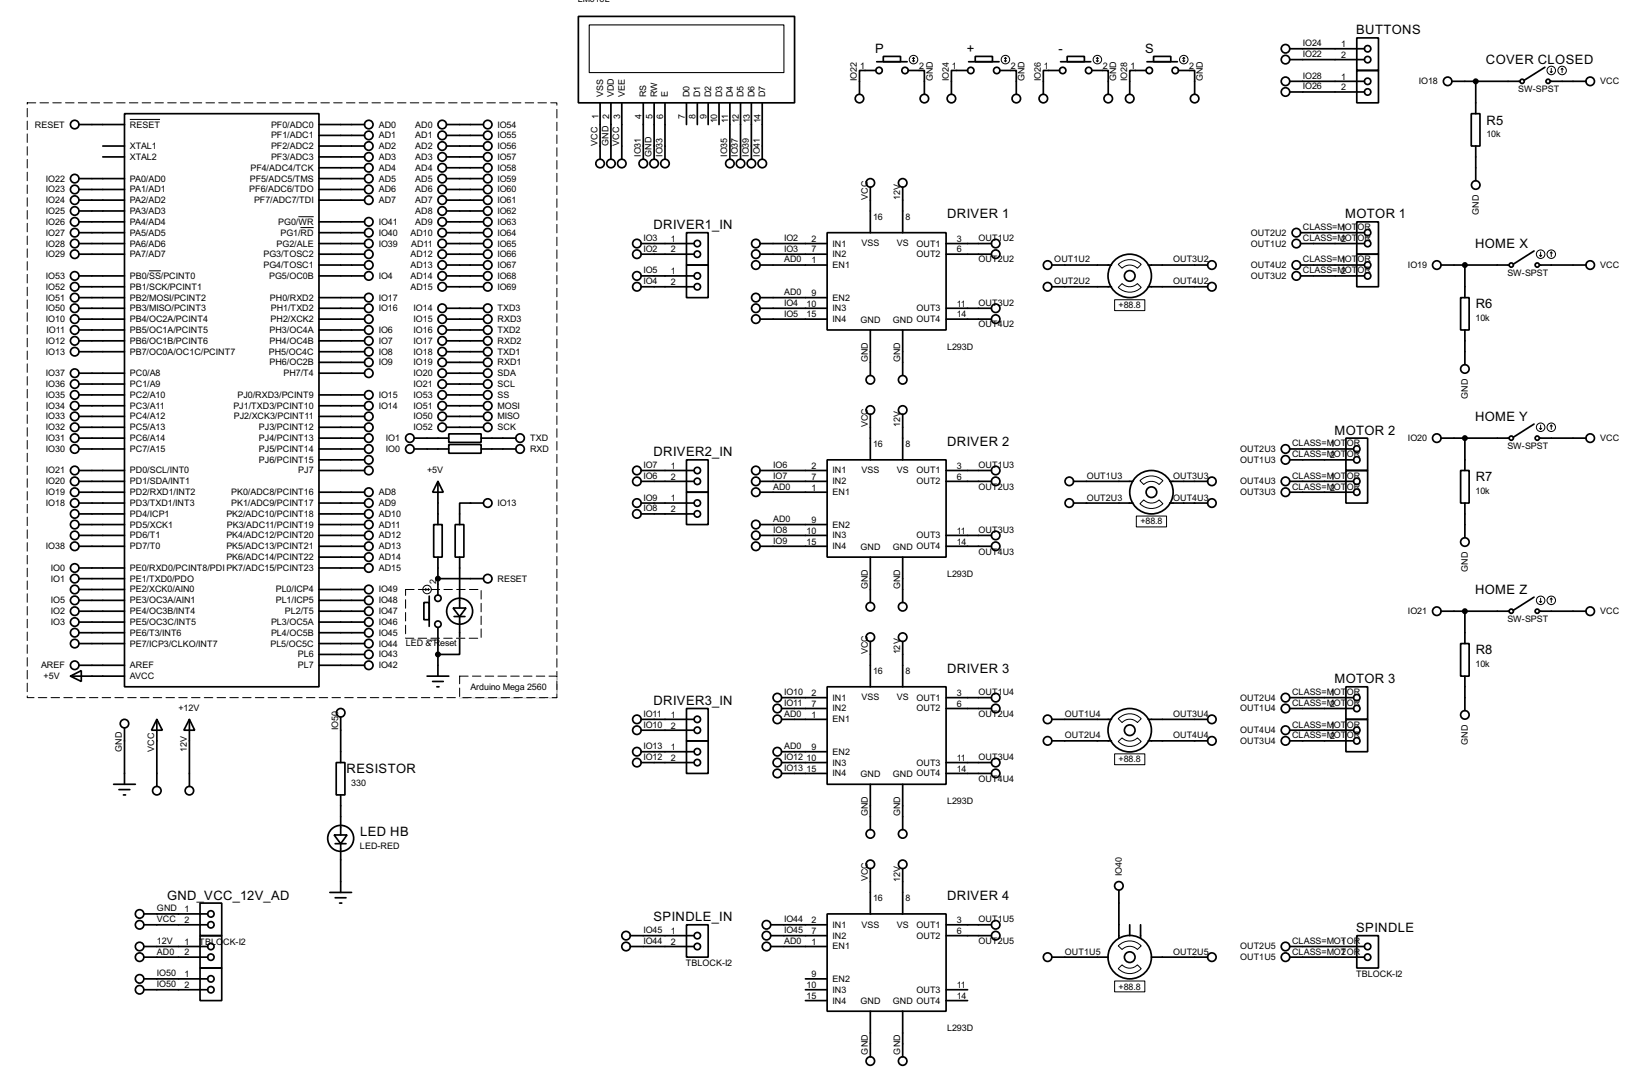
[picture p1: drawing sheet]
<svg xmlns="http://www.w3.org/2000/svg" width="383mm" height="256mm" viewBox="0 0 383 256" stroke-linecap="round" stroke-linejoin="round" font-family="sans-serif">
<defs><g id="words">
<g font-size="3.4">
<text x="318.7" y="8.1">BUTTONS</text>
<text x="205.6" y="12.4">P</text>
<text x="227.2" y="12.4">+</text>
<text x="248.8" y="12.4">-</text>
<text x="269.1" y="12.4">S</text>
<text x="349.2" y="14.9">COVER CLOSED</text>
<text x="349.3" y="29.3">R5</text>
<text x="153.6" y="53.9">DRIVER1_IN</text>
<text x="222.6" y="51.3">DRIVER 1</text>
<text x="316.1" y="51.3">MOTOR 1</text>
<text x="346.6" y="58.2">HOME X</text>
<text x="346.8" y="72.5">R6</text>
<text x="346.6" y="98.8">HOME Y</text>
<text x="153.6" y="107.2">DRIVER2_IN</text>
<text x="222.6" y="104.7">DRIVER 2</text>
<text x="313.6" y="102.1">MOTOR 2</text>
<text x="346.8" y="113.1">R7</text>
<text x="346.6" y="139.5">HOME Z</text>
<text x="346.8" y="153.7">R8</text>
<text x="222.6" y="158">DRIVER 3</text>
<text x="313.6" y="160.5">MOTOR 3</text>
<text x="153.6" y="165.6">DRIVER3_IN</text>
<text x="81.5" y="181.7">RESISTOR</text>
<text x="84.6" y="196.4">LED HB</text>
<text x="39.3" y="211.3">GND_VCC_12V_AD</text>
<text x="222.6" y="211.3">DRIVER 4</text>
<text x="153.6" y="216.4">SPINDLE_IN</text>
<text x="318.7" y="219">SPINDLE</text>
</g>
<g font-size="2.4">
<text x="135.7" y=".4">LM016L</text>
<text x="306.1" y="10.9">IO24</text>
<text x="315.1" y="11">1</text>
<text x="202.1" y="16.2">1</text>
<text x="216" y="16.2">2</text>
<text x="223.7" y="16.2">1</text>
<text x="237.5" y="16.2">2</text>
<text x="245.3" y="16.2">1</text>
<text x="259.1" y="16.2">2</text>
<text x="265.6" y="16.2">1</text>
<text x="279.5" y="16.2">2</text>
<text x="306.1" y="13.4">IO22</text>
<text x="315.1" y="13.6">2</text>
<text x="141.7" y="22.9" transform="rotate(-90 141.7 22.9)">VSS</text>
<text x="144.3" y="22.9" transform="rotate(-90 144.3 22.9)">VDD</text>
<text x="146.8" y="22.9" transform="rotate(-90 146.8 22.9)">VEE</text>
<text x="151.9" y="22.9" transform="rotate(-90 151.9 22.9)">RS</text>
<text x="154.4" y="22.9" transform="rotate(-90 154.4 22.9)">RW</text>
<text x="157" y="22.9" transform="rotate(-90 157 22.9)">E</text>
<text x="162" y="22.9" transform="rotate(-90 162 22.9)">D0</text>
<text x="164.6" y="22.9" transform="rotate(-90 164.6 22.9)">D1</text>
<text x="167.1" y="22.9" transform="rotate(-90 167.1 22.9)">D2</text>
<text x="169.7" y="22.9" transform="rotate(-90 169.7 22.9)">D3</text>
<text x="172.2" y="22.9" transform="rotate(-90 172.2 22.9)">D4</text>
<text x="174.7" y="22.9" transform="rotate(-90 174.7 22.9)">D5</text>
<text x="177.3" y="22.9" transform="rotate(-90 177.3 22.9)">D6</text>
<text x="179.8" y="22.9" transform="rotate(-90 179.8 22.9)">D7</text>
<text x="201.4" y="19.1" transform="rotate(-90 201.4 19.1)">IO22</text>
<text x="219.2" y="19.1" transform="rotate(-90 219.2 19.1)">GND</text>
<text x="223" y="19.1" transform="rotate(-90 223 19.1)">IO24</text>
<text x="240.8" y="19.1" transform="rotate(-90 240.8 19.1)">GND</text>
<text x="244.6" y="19.1" transform="rotate(-90 244.6 19.1)">IO26</text>
<text x="262.3" y="19.1" transform="rotate(-90 262.3 19.1)">GND</text>
<text x="264.9" y="19.1" transform="rotate(-90 264.9 19.1)">IO28</text>
<text x="282.7" y="19.1" transform="rotate(-90 282.7 19.1)">GND</text>
<text x="306.1" y="21">IO26</text>
<text x="306.1" y="18.5">IO28</text>
<text x="315.1" y="18.7">1</text>
<text x="315.1" y="21.2">2</text>
<text x="333.4" y="19.8">IO18</text>
<text x="356.7" y="21.7">SW-SPST</text>
<text x="376" y="19.8">VCC</text>
<text x="8.2" y="30">RESET</text>
<text x="30.5" y="30">RESET</text>
<text x="63.7" y="30">PF0/ADC0</text>
<text x="89" y="30">AD0</text>
<text x="97.6" y="30">AD0</text>
<text x="116.9" y="30">IO54</text>
<text x="140.6" y="27.9" transform="rotate(-90 140.6 27.9)">1</text>
<text x="143.2" y="27.9" transform="rotate(-90 143.2 27.9)">2</text>
<text x="145.7" y="27.9" transform="rotate(-90 145.7 27.9)">3</text>
<text x="150.8" y="27.9" transform="rotate(-90 150.8 27.9)">4</text>
<text x="153.3" y="27.9" transform="rotate(-90 153.3 27.9)">5</text>
<text x="155.9" y="27.9" transform="rotate(-90 155.9 27.9)">6</text>
<text x="160.9" y="27.8" transform="rotate(-90 160.9 27.8)">7</text>
<text x="163.5" y="27.9" transform="rotate(-90 163.5 27.9)">8</text>
<text x="166" y="27.9" transform="rotate(-90 166 27.9)">9</text>
<text x="168.6" y="29" transform="rotate(-90 168.6 29)">10</text>
<text x="171.1" y="28.9" transform="rotate(-90 171.1 28.9)">11</text>
<text x="173.6" y="29" transform="rotate(-90 173.6 29)">12</text>
<text x="176.2" y="29" transform="rotate(-90 176.2 29)">13</text>
<text x="178.7" y="29" transform="rotate(-90 178.7 29)">14</text>
<text x="30.5" y="35">XTAL1</text>
<text x="63.7" y="35">PF2/ADC2</text>
<text x="63.7" y="32.5">PF1/ADC1</text>
<text x="89" y="32.5">AD1</text>
<text x="89" y="35">AD2</text>
<text x="97.6" y="32.5">AD1</text>
<text x="97.6" y="35">AD2</text>
<text x="116.9" y="32.5">IO55</text>
<text x="116.9" y="35">IO56</text>
<text x="140.4" y="34.3" transform="rotate(-90 140.4 34.3)">VCC</text>
<text x="142.9" y="34.3" transform="rotate(-90 142.9 34.3)">GND</text>
<text x="145.5" y="34.3" transform="rotate(-90 145.5 34.3)">VCC</text>
<text x="349.3" y="32.2">10k</text>
<text x="30.5" y="37.5">XTAL2</text>
<text x="58.8" y="40.1">PF4/ADC4/TCK</text>
<text x="63.7" y="37.5">PF3/ADC3</text>
<text x="89" y="37.5">AD3</text>
<text x="89" y="40.1">AD4</text>
<text x="97.6" y="37.5">AD3</text>
<text x="97.6" y="40.1">AD4</text>
<text x="116.9" y="37.5">IO57</text>
<text x="116.9" y="40.1">IO58</text>
<text x="150.6" y="36.8" transform="rotate(-90 150.6 36.8)">IO31</text>
<text x="153.1" y="36.8" transform="rotate(-90 153.1 36.8)">GND</text>
<text x="155.7" y="36.8" transform="rotate(-90 155.7 36.8)">IO33</text>
<text x="170.9" y="36.8" transform="rotate(-90 170.9 36.8)">IO35</text>
<text x="173.4" y="36.8" transform="rotate(-90 173.4 36.8)">IO37</text>
<text x="176" y="36.8" transform="rotate(-90 176 36.8)">IO39</text>
<text x="178.5" y="36.8" transform="rotate(-90 178.5 36.8)">IO41</text>
<text x="10.8" y="42.7">IO22</text>
<text x="10.8" y="45.2">IO23</text>
<text x="10.8" y="47.7">IO24</text>
<text x="30.5" y="47.7">PA2/AD2</text>
<text x="30.5" y="45.2">PA1/AD1</text>
<text x="30.5" y="42.7">PA0/AD0</text>
<text x="58.6" y="45.2">PF6/ADC6/TDO</text>
<text x="58.7" y="42.7">PF5/ADC5/TMS</text>
<text x="59.7" y="47.7">PF7/ADC7/TDI</text>
<text x="89" y="45.2">AD6</text>
<text x="89" y="42.7">AD5</text>
<text x="89" y="47.7">AD7</text>
<text x="97.6" y="42.7">AD5</text>
<text x="97.6" y="45.2">AD6</text>
<text x="97.6" y="47.7">AD7</text>
<text x="116.9" y="42.7">IO59</text>
<text x="116.9" y="45.2">IO60</text>
<text x="116.9" y="47.7">IO61</text>
<text x="203.9" y="47" transform="rotate(-90 203.9 47)">VCC</text>
<text x="211.5" y="47" transform="rotate(-90 211.5 47)">12V</text>
<text x="10.8" y="50.2">IO25</text>
<text x="10.8" y="52.8">IO26</text>
<text x="30.5" y="52.8">PA4/AD4</text>
<text x="30.5" y="50.2">PA3/AD3</text>
<text x="65.4" y="52.8">PG0/WR</text>
<text x="89" y="52.8">IO41</text>
<text x="97.6" y="50.2">AD8</text>
<text x="97.6" y="52.8">AD9</text>
<text x="116.9" y="50.2">IO62</text>
<text x="116.9" y="52.8">IO63</text>
<text x="205.2" y="51.7">16</text>
<text x="212.8" y="51.7">8</text>
<text x="347.5" y="50.5" transform="rotate(-90 347.5 50.5)">GND</text>
<text x="10.8" y="55.4">IO27</text>
<text x="10.8" y="57.9">IO28</text>
<text x="30.5" y="57.9">PA6/AD6</text>
<text x="30.5" y="55.4">PA5/AD5</text>
<text x="65" y="57.9">PG2/ALE</text>
<text x="65.9" y="55.4">PG1/RD</text>
<text x="89" y="55.4">IO40</text>
<text x="89" y="57.9">IO39</text>
<text x="96.4" y="55.4">AD10</text>
<text x="96.6" y="57.9">AD11</text>
<text x="116.9" y="55.4">IO64</text>
<text x="116.9" y="57.9">IO65</text>
<text x="151.2" y="56.6">IO3</text>
<text x="151.2" y="59.1">IO2</text>
<text x="157.7" y="56.8">1</text>
<text x="157.7" y="59.3">2</text>
<text x="184.2" y="56.6">IO2</text>
<text x="184.2" y="59.1">IO3</text>
<text x="190.7" y="56.8">2</text>
<text x="190.7" y="59.3">7</text>
<text x="195.6" y="57.9">IN1</text>
<text x="202.4" y="57.8">VSS</text>
<text x="210.7" y="57.8">VS</text>
<text x="215.3" y="57.9">OUT1</text>
<text x="224.8" y="56.8">3</text>
<text x="224.8" y="59.3">6</text>
<text x="229.9" y="56.6">OUT1U2</text>
<text x="293.9" y="55.4">OUT2U2</text>
<text x="293.9" y="57.9">OUT1U2</text>
<text x="306.1" y="54">CLASS=M1OT</text>
<text x="306.1" y="56.6">CLASS=M2OT</text>
<text x="319" y="54">OR</text>
<text x="319" y="56.6">OR</text>
<text x="10.8" y="60.4">IO29</text>
<text x="10.8" y="65.5">IO53</text>
<text x="30.5" y="65.5">PB0/SS/PCINT0</text>
<text x="30.5" y="60.4">PA7/AD7</text>
<text x="61.9" y="60.4">PG3/TOSC2</text>
<text x="61.9" y="62.9">PG4/TOSC1</text>
<text x="63.2" y="65.5">PG5/OC0B</text>
<text x="89" y="65.5">IO4</text>
<text x="96.4" y="60.4">AD12</text>
<text x="96.4" y="62.9">AD13</text>
<text x="96.4" y="65.5">AD14</text>
<text x="116.9" y="60.4">IO66</text>
<text x="116.9" y="62.9">IO67</text>
<text x="116.9" y="65.5">IO68</text>
<text x="151.2" y="64.2">IO5</text>
<text x="157.7" y="64.4">1</text>
<text x="184.2" y="61.7">AD0</text>
<text x="190.7" y="61.9">1</text>
<text x="195.6" y="60.4">IN2</text>
<text x="195.6" y="62.9">EN1</text>
<text x="215.3" y="60.4">OUT2</text>
<text x="229.9" y="61.7">OUT2U2</text>
<text x="247.7" y="61.7">OUT1U2</text>
<text x="275.6" y="61.7">OUT3U2</text>
<text x="293.9" y="62.9">OUT4U2</text>
<text x="293.9" y="65.5">OUT3U2</text>
<text x="306.1" y="61.7">CLASS=M1OT</text>
<text x="306.1" y="64.2">CLASS=M2OT</text>
<text x="319" y="61.7">OR</text>
<text x="319" y="64.2">OR</text>
<text x="330.8" y="62.9">IO19</text>
<text x="354.2" y="64.9">SW-SPST</text>
<text x="376" y="62.9">VCC</text>
<text x="10.8" y="68.1">IO52</text>
<text x="10.8" y="70.6">IO51</text>
<text x="30.5" y="68.1">PB1/SCK/PCINT1</text>
<text x="30.5" y="70.6">PB2/MOSI/PCINT2</text>
<text x="63.4" y="70.6">PH0/RXD2</text>
<text x="89" y="70.6">IO17</text>
<text x="96.4" y="68.1">AD15</text>
<text x="116.9" y="68.1">IO69</text>
<text x="151.2" y="66.7">IO4</text>
<text x="157.7" y="67">2</text>
<text x="184.2" y="69.3">AD0</text>
<text x="184.2" y="71.8">IO4</text>
<text x="189.5" y="72">10</text>
<text x="190.7" y="69.5">9</text>
<text x="195.6" y="70.6">EN2</text>
<text x="224.8" y="72">11</text>
<text x="229.9" y="71.8">OUT3U2</text>
<text x="247.7" y="66.7">OUT2U2</text>
<text x="275.6" y="66.7">OUT4U2</text>
<text x="10.8" y="73.1">IO50</text>
<text x="10.8" y="75.6">IO10</text>
<text x="30.5" y="73.1">PB3/MISO/PCINT3</text>
<text x="30.5" y="75.6">PB4/OC2A/PCINT4</text>
<text x="63.6" y="75.6">PH2/XCK2</text>
<text x="63.6" y="73.1">PH1/TXD2</text>
<text x="89" y="73.1">IO16</text>
<text x="97.2" y="73.1">IO14</text>
<text x="97.2" y="75.6">IO15</text>
<text x="116.9" y="73.1">TXD3</text>
<text x="116.9" y="75.6">RXD3</text>
<text x="184.2" y="74.4">IO5</text>
<text x="189.5" y="74.6">15</text>
<text x="195.6" y="73.1">IN3</text>
<text x="195.6" y="75.6">IN4</text>
<text x="202.2" y="75.8">GND</text>
<text x="209.8" y="75.8">GND OUT4</text>
<text x="215.3" y="73.1">OUT3</text>
<text x="224.8" y="74.6">14</text>
<text x="229.9" y="76.9">OUT4U2</text>
<text x="262.9" y="72.3">+88.8</text>
<text x="346.7" y="75.4">10k</text>
<text x="10.8" y="80.8">IO12</text>
<text x="10.8" y="83.3">IO13</text>
<text x="10.9" y="78.2">IO11</text>
<text x="30.5" y="78.2">PB5/OC1A/PCINT5</text>
<text x="30.5" y="80.8">PB6/OC1B/PCINT6</text>
<text x="30.5" y="83.3">PB7/OC0A/OC1C/PCINT7</text>
<text x="63.2" y="83.3">PH5/OC4C</text>
<text x="63.3" y="78.2">PH3/OC4A</text>
<text x="63.3" y="80.8">PH4/OC4B</text>
<text x="89" y="78.2">IO6</text>
<text x="89" y="80.8">IO7</text>
<text x="89" y="83.3">IO8</text>
<text x="97.2" y="78.2">IO16</text>
<text x="97.2" y="80.8">IO17</text>
<text x="97.2" y="83.3">IO18</text>
<text x="116.9" y="78.2">TXD2</text>
<text x="116.9" y="80.8">RXD2</text>
<text x="116.9" y="83.3">TXD1</text>
<text x="222.5" y="82.2">L293D</text>
<text x="10.8" y="88.4">IO37</text>
<text x="30.5" y="88.4">PC0/A8</text>
<text x="63.3" y="85.8">PH6/OC2B</text>
<text x="66.6" y="88.4">PH7/T4</text>
<text x="89" y="85.8">IO9</text>
<text x="97.2" y="85.8">IO19</text>
<text x="97.2" y="88.4">IO20</text>
<text x="116.9" y="85.8">RXD1</text>
<text x="116.9" y="88.4">SDA</text>
<text x="203.9" y="85.1" transform="rotate(-90 203.9 85.1)">GND</text>
<text x="211.5" y="85.1" transform="rotate(-90 211.5 85.1)">GND</text>
<text x="10.8" y="90.9">IO36</text>
<text x="10.8" y="93.5">IO35</text>
<text x="30.5" y="90.9">PC1/A9</text>
<text x="30.5" y="93.5">PC2/A10</text>
<text x="55.8" y="93.5">PJ0/RXD3/PCINT9</text>
<text x="89" y="93.5">IO15</text>
<text x="97.2" y="90.9">IO21</text>
<text x="97.2" y="93.5">IO53</text>
<text x="116.9" y="90.9">SCL</text>
<text x="116.9" y="93.5">SS</text>
<text x="344.9" y="93.7" transform="rotate(-90 344.9 93.7)">GND</text>
<text x="10.8" y="96">IO34</text>
<text x="10.8" y="98.5">IO33</text>
<text x="10.8" y="101.1">IO32</text>
<text x="30.5" y="96">PC3/A11</text>
<text x="30.5" y="98.5">PC4/A12</text>
<text x="30.5" y="101.1">PC5/A13</text>
<text x="54.8" y="96">PJ1/TXD3/PCINT10</text>
<text x="54.9" y="98.5">PJ2/XCK3/PCINT11</text>
<text x="60.8" y="101.1">PJ3/PCINT12</text>
<text x="89" y="96">IO14</text>
<text x="97.2" y="96">IO51</text>
<text x="97.2" y="98.5">IO50</text>
<text x="97.2" y="101.1">IO52</text>
<text x="116.9" y="96">MOSI</text>
<text x="116.9" y="98.5">MISO</text>
<text x="116.9" y="101.1">SCK</text>
<text x="203.9" y="100.3" transform="rotate(-90 203.9 100.3)">VCC</text>
<text x="211.5" y="100.4" transform="rotate(-90 211.5 100.4)">12V</text>
<text x="10.8" y="103.6">IO31</text>
<text x="10.8" y="106.2">IO30</text>
<text x="30.5" y="103.6">PC6/A14</text>
<text x="30.5" y="106.2">PC7/A15</text>
<text x="60.8" y="103.6">PJ4/PCINT13</text>
<text x="60.8" y="106.2">PJ5/PCINT14</text>
<text x="90.7" y="106.2">IO0</text>
<text x="90.7" y="103.6">IO1</text>
<text x="124.5" y="106.2">RXD</text>
<text x="124.5" y="103.6">TXD</text>
<text x="205.2" y="105.1">16</text>
<text x="212.8" y="105.1">8</text>
<text x="291.4" y="106.2">OUT2U3</text>
<text x="303.6" y="104.9">CLASS=M1OT</text>
<text x="303.6" y="107.4">CLASS=M2OT</text>
<text x="316.4" y="104.9">OR</text>
<text x="316.4" y="107.4">OR</text>
<text x="330.8" y="103.6">IO20</text>
<text x="354.2" y="105.5">SW-SPST</text>
<text x="376" y="103.6">VCC</text>
<text x="10.8" y="111.2">IO21</text>
<text x="10.8" y="113.8">IO20</text>
<text x="30.5" y="111.2">PD0/SCL/INT0</text>
<text x="30.5" y="113.8">PD1/SDA/INT1</text>
<text x="60.8" y="108.7">PJ6/PCINT15</text>
<text x="70.1" y="111.2">PJ7</text>
<text x="100.4" y="111.2">+5V</text>
<text x="151.2" y="109.9">IO7</text>
<text x="151.2" y="112.5">IO6</text>
<text x="157.7" y="110.1">1</text>
<text x="157.7" y="112.7">2</text>
<text x="181.7" y="109.9">IO6</text>
<text x="181.7" y="112.5">IO7</text>
<text x="190.7" y="110.1">2</text>
<text x="190.7" y="112.7">7</text>
<text x="195.6" y="111.2">IN1</text>
<text x="195.6" y="113.8">IN2</text>
<text x="202.4" y="111.2">VSS</text>
<text x="210.7" y="111.2">VS</text>
<text x="215.3" y="111.2">OUT1</text>
<text x="215.3" y="113.8">OUT2</text>
<text x="224.8" y="110.1">3</text>
<text x="224.8" y="112.7">6</text>
<text x="229.9" y="109.9">OUT1U3</text>
<text x="255.3" y="112.5">OUT1U3</text>
<text x="275.6" y="112.5">OUT3U3</text>
<text x="291.4" y="108.7">OUT1U3</text>
<text x="291.4" y="113.8">OUT4U3</text>
<text x="303.6" y="112.5">CLASS=M1OT</text>
<text x="316.4" y="112.5">OR</text>
<text x="10.8" y="116.3">IO19</text>
<text x="10.8" y="118.9">IO18</text>
<text x="30.5" y="116.3">PD2/RXD1/INT2</text>
<text x="30.5" y="118.9">PD3/TXD1/INT3</text>
<text x="54.3" y="118.9">PK1/ADC9/PCINT17</text>
<text x="54.3" y="116.3">PK0/ADC8/PCINT16</text>
<text x="89" y="116.3">AD8</text>
<text x="89" y="118.9">AD9</text>
<text x="116.9" y="118.9">IO13</text>
<text x="151.2" y="117.6">IO9</text>
<text x="157.7" y="117.8">1</text>
<text x="181.7" y="115">AD0</text>
<text x="190.7" y="115.2">1</text>
<text x="195.6" y="116.3">EN1</text>
<text x="229.9" y="115">OUT2U3</text>
<text x="255.3" y="117.6">OUT2U3</text>
<text x="275.6" y="117.6">OUT4U3</text>
<text x="291.4" y="116.3">OUT3U3</text>
<text x="303.6" y="115">CLASS=M2OT</text>
<text x="316.4" y="115">OR</text>
<text x="346.7" y="116.1">10k</text>
<text x="30.5" y="121.4">PD4/ICP1</text>
<text x="30.5" y="123.9">PD5/XCK1</text>
<text x="53.2" y="121.4">PK2/ADC10/PCINT18</text>
<text x="53.3" y="123.9">PK3/ADC11/PCINT19</text>
<text x="89" y="121.4">AD10</text>
<text x="89" y="123.9">AD11</text>
<text x="151.2" y="120.1">IO8</text>
<text x="157.7" y="120.3">2</text>
<text x="181.7" y="122.6">AD0</text>
<text x="181.7" y="125.2">IO8</text>
<text x="189.5" y="125.4">10</text>
<text x="190.7" y="122.8">9</text>
<text x="195.6" y="123.9">EN2</text>
<text x="224.8" y="125.4">11</text>
<text x="229.9" y="125.2">OUT3U3</text>
<text x="268" y="123.2">+88.8</text>
<text x="10.8" y="129">IO38</text>
<text x="30.5" y="126.5">PD6/T1</text>
<text x="30.5" y="129">PD7/T0</text>
<text x="53.2" y="131.6">PK6/ADC14/PCINT22</text>
<text x="53.2" y="129">PK5/ADC13/PCINT21</text>
<text x="53.2" y="126.5">PK4/ADC12/PCINT20</text>
<text x="89" y="126.5">AD12</text>
<text x="89" y="129">AD13</text>
<text x="89" y="131.6">AD14</text>
<text x="181.7" y="127.7">IO9</text>
<text x="189.5" y="127.9">15</text>
<text x="195.6" y="126.5">IN3</text>
<text x="195.6" y="129">IN4</text>
<text x="202.2" y="129.2">GND</text>
<text x="209.8" y="129.2">GND OUT4</text>
<text x="215.3" y="126.5">OUT3</text>
<text x="224.8" y="127.9">14</text>
<text x="229.9" y="130.3">OUT4U3</text>
<text x="11.9" y="134.1">IO0</text>
<text x="11.9" y="136.6">IO1</text>
<text x="30.5" y="134.1">PE0/RXD0/PCINT8/PDIPK7/ADC15/PCINT23</text>
<text x="30.5" y="136.6">PE1/TXD0/PDO</text>
<text x="89" y="134.1">AD15</text>
<text x="102.5" y="137.2" transform="rotate(-90 102.5 137.2)">2</text>
<text x="116.9" y="136.6">RESET</text>
<text x="222.5" y="135.5">L293D</text>
<text x="344.9" y="134.3" transform="rotate(-90 344.9 134.3)">GND</text>
<text x="11.9" y="141.7">IO5</text>
<text x="30.5" y="139.2">PE2/XCK0/AIN0</text>
<text x="30.5" y="141.7">PE3/OC3A/AIN1</text>
<text x="64.8" y="139.2">PL0/ICP4</text>
<text x="64.8" y="141.7">PL1/ICP5</text>
<text x="89" y="139.2">IO49</text>
<text x="89" y="141.7">IO48</text>
<text x="203.9" y="138.4" transform="rotate(-90 203.9 138.4)">GND</text>
<text x="211.5" y="138.4" transform="rotate(-90 211.5 138.4)">GND</text>
<text x="11.9" y="144.3">IO2</text>
<text x="11.9" y="146.8">IO3</text>
<text x="30.5" y="144.3">PE4/OC3B/INT4</text>
<text x="30.5" y="146.8">PE5/OC3C/INT5</text>
<text x="30.5" y="149.3">PE6/T3/INT6</text>
<text x="63.7" y="146.8">PL3/OC5A</text>
<text x="63.7" y="149.3">PL4/OC5B</text>
<text x="66.9" y="144.3">PL2/T5</text>
<text x="89" y="144.3">IO47</text>
<text x="89" y="146.8">IO46</text>
<text x="89" y="149.3">IO45</text>
<text x="330.8" y="144.3">IO21</text>
<text x="354.2" y="146.2">SW-SPST</text>
<text x="376" y="144.3">VCC</text>
<text x="30.5" y="151.9">PE7/ICP3/CLKO/INT7</text>
<text x="63.5" y="151.9">PL5/OC5C</text>
<text x="70" y="154.4">PL6</text>
<text x="89" y="151.9">IO44</text>
<text x="89" y="154.4">IO43</text>
<text x="95.3" y="151.8">LED &amp; R</text>
<text x="102.5" y="151" transform="rotate(-90 102.5 151)">1</text>
<text x="103.5" y="151.8">eset</text>
<text x="203.9" y="153.7" transform="rotate(-90 203.9 153.7)">VCC</text>
<text x="211.5" y="153.7" transform="rotate(-90 211.5 153.7)">12V</text>
<text x="9.6" y="157">AREF</text>
<text x="10.3" y="159.5">+5V</text>
<text x="30.5" y="157">AREF</text>
<text x="30.5" y="159.5">AVCC</text>
<text x="70" y="157">PL7</text>
<text x="89" y="157">IO42</text>
<text x="110.5" y="162">Arduino Mega 2560</text>
<text x="205.2" y="158.4">16</text>
<text x="212.8" y="158.4">8</text>
<text x="346.7" y="156.7">10k</text>
<text x="42" y="167.1">+12V</text>
<text x="184.2" y="163.3">IO10</text>
<text x="184.2" y="165.8">IO11</text>
<text x="190.7" y="163.5">2</text>
<text x="190.7" y="166">7</text>
<text x="195.6" y="164.6">IN1</text>
<text x="195.6" y="167.1">IN2</text>
<text x="202.4" y="164.5">VSS</text>
<text x="210.7" y="164.5">VS</text>
<text x="215.3" y="164.6">OUT1</text>
<text x="215.3" y="167.1">OUT2</text>
<text x="224.8" y="163.5">3</text>
<text x="224.8" y="166">6</text>
<text x="229.9" y="163.3">OUT1U4</text>
<text x="291.4" y="164.6">OUT2U4</text>
<text x="291.4" y="167.1">OUT1U4</text>
<text x="303.6" y="163.3">CLASS=M1OT</text>
<text x="303.6" y="165.8">CLASS=M2OT</text>
<text x="316.4" y="163.3">OR</text>
<text x="316.4" y="165.8">OR</text>
<text x="79.5" y="171.5" transform="rotate(-90 79.5 171.5)">IO50</text>
<text x="151.2" y="168.4">IO11</text>
<text x="151.2" y="170.9">IO10</text>
<text x="157.7" y="168.6">1</text>
<text x="157.7" y="171.1">2</text>
<text x="184.2" y="168.4">AD0</text>
<text x="190.7" y="168.6">1</text>
<text x="195.6" y="169.7">EN1</text>
<text x="229.9" y="168.4">OUT2U4</text>
<text x="250.2" y="168.4">OUT1U4</text>
<text x="250.2" y="173.4">OUT2U4</text>
<text x="275.6" y="168.4">OUT3U4</text>
<text x="275.6" y="173.4">OUT4U4</text>
<text x="291.4" y="172.2">OUT4U4</text>
<text x="303.6" y="170.9">CLASS=M1OT</text>
<text x="303.6" y="173.4">CLASS=M2OT</text>
<text x="316.4" y="170.9">OR</text>
<text x="316.4" y="173.4">OR</text>
<text x="28.7" y="176.5" transform="rotate(-90 28.7 176.5)">GND</text>
<text x="36.3" y="176.5" transform="rotate(-90 36.3 176.5)">VCC</text>
<text x="43.9" y="176.6" transform="rotate(-90 43.9 176.6)">12V</text>
<text x="151.2" y="176">IO13</text>
<text x="151.2" y="178.5">IO12</text>
<text x="157.7" y="176.2">1</text>
<text x="157.7" y="178.7">2</text>
<text x="184.2" y="176">AD0</text>
<text x="184.2" y="178.5">IO12</text>
<text x="189.5" y="178.7">10</text>
<text x="190.7" y="176.2">9</text>
<text x="195.6" y="179.8">IN3</text>
<text x="195.6" y="177.3">EN2</text>
<text x="215.3" y="179.8">OUT3</text>
<text x="224.8" y="178.7">11</text>
<text x="229.9" y="178.5">OUT3U4</text>
<text x="262.9" y="179.1">+88.8</text>
<text x="291.4" y="174.7">OUT3U4</text>
<text x="344.9" y="174.9" transform="rotate(-90 344.9 174.9)">GND</text>
<text x="82.6" y="184.6">330</text>
<text x="184.2" y="181.1">IO13</text>
<text x="189.5" y="181.3">15</text>
<text x="195.6" y="182.4">IN4</text>
<text x="202.2" y="182.5">GND</text>
<text x="209.8" y="182.5">GND OUT4</text>
<text x="224.8" y="181.3">14</text>
<text x="229.9" y="183.6">OUT4U4</text>
<text x="203.9" y="191.8" transform="rotate(-90 203.9 191.8)">GND</text>
<text x="211.5" y="191.8" transform="rotate(-90 211.5 191.8)">GND</text>
<text x="222.5" y="188.8">L293D</text>
<text x="84.6" y="199.4">LED-RED</text>
<text x="203.9" y="207" transform="rotate(-90 203.9 207)">VCC</text>
<text x="211.5" y="207.1" transform="rotate(-90 211.5 207.1)">12V</text>
<text x="263.6" y="205.7" transform="rotate(-90 263.6 205.7)">IO40</text>
<text x="36.9" y="214.1">GND</text>
<text x="43.4" y="214.3">1</text>
<text x="205.2" y="211.7">16</text>
<text x="212.8" y="211.7">8</text>
<text x="36.9" y="221.7">12V</text>
<text x="36.9" y="216.6">VCC</text>
<text x="43.4" y="216.8">2</text>
<text x="43.4" y="221.9">1</text>
<text x="46.8" y="221.9">TBLO</text>
<text x="52.4" y="221.9">CK-I2</text>
<text x="151.2" y="219.2">IO45</text>
<text x="151.2" y="221.7">IO44</text>
<text x="157.7" y="219.4">1</text>
<text x="157.7" y="221.9">2</text>
<text x="184.2" y="216.6">IO44</text>
<text x="184.2" y="219.2">IO45</text>
<text x="184.2" y="221.7">AD0</text>
<text x="190.7" y="216.8">2</text>
<text x="190.7" y="219.4">7</text>
<text x="190.7" y="221.9">1</text>
<text x="195.6" y="217.9">IN1</text>
<text x="195.6" y="220.5">IN2</text>
<text x="202.4" y="217.9">VSS</text>
<text x="210.7" y="217.9">VS</text>
<text x="215.3" y="217.9">OUT1</text>
<text x="215.3" y="220.5">OUT2</text>
<text x="224.8" y="216.8">3</text>
<text x="224.8" y="219.4">6</text>
<text x="229.9" y="216.6">OUT1U5</text>
<text x="229.9" y="221.7">OUT2U5</text>
<text x="303.6" y="221.7">CLASS=MOTOR</text>
<text x="315.1" y="221.9">1</text>
<text x="36.9" y="224.2">AD0</text>
<text x="43.4" y="224.4">2</text>
<text x="161.1" y="226.9">TBLOCK-I2</text>
<text x="195.6" y="223">EN1</text>
<text x="250.2" y="224.2">OUT1U5</text>
<text x="275.6" y="224.2">OUT2U5</text>
<text x="291.4" y="223">OUT2U5</text>
<text x="291.4" y="225.5">OUT1U5</text>
<text x="303.6" y="224.2">CLASS=MOTOR</text>
<text x="315.1" y="224.4">2</text>
<text x="36.9" y="229.3">IO50</text>
<text x="36.9" y="231.9">IO50</text>
<text x="43.4" y="229.5">1</text>
<text x="43.4" y="232.1">2</text>
<text x="189.5" y="232.1">10</text>
<text x="190.7" y="229.5">9</text>
<text x="195.6" y="233.2">IN3</text>
<text x="195.6" y="230.6">EN2</text>
<text x="215.3" y="233.2">OUT3</text>
<text x="224.8" y="232.1">11</text>
<text x="262.9" y="232.4">+88.8</text>
<text x="318.6" y="229.5">TBLOCK-I2</text>
<text x="189.5" y="234.6">15</text>
<text x="195.6" y="235.7">IN4</text>
<text x="202.2" y="235.9">GND</text>
<text x="209.8" y="235.9">GND OUT4</text>
<text x="224.8" y="234.6">14</text>
<text x="222.5" y="242.2">L293D</text>
<text x="203.9" y="247.7" transform="rotate(-90 203.9 247.7)">GND</text>
<text x="211.5" y="247.7" transform="rotate(-90 211.5 247.7)">GND</text>
</g>
</g></defs>
<g fill="none" stroke="#000" stroke-width=".4">
<path d="M135.9 3.9h50.8v20.3h-50.8zM205.8 16.6h-3.8v5.6M206 14.5h7.2M207.6 13.3h4v1.2h-4zM213.4 16.6h3.8v5.6M227.4 16.6h-3.8v5.6M227.6 14.5h7.2M229.2 13.3h4v1.2h-4zM235 16.6h3.8v5.6M249 16.6h-3.8v5.6M249.2 14.5h7.1M250.8 13.3h4v1.2h-4z"/>
<path d="M256.6 16.6h3.8v5.6M269.3 16.6h-3.8v5.6M269.5 14.5h7.2M271.1 13.3h4v1.2h-4zM276.9 16.6h3.8v5.6M303.1 14h17.5M303.1 11.5h17.5M303.1 19.1h17.5M318.8 8.9h5.1v7.7h-5.1zM318.8 16.6h5.1v7.6h-5.1zM341.2 19.1h16M346.8 19.1v7.6"/>
<path d="M363 15.8l-4.8 3.1M364.3 19.1h8.4M18.6 29.3h10.7M24.2 34.3h5.1M24.2 36.9h5.1M29.3 26.7h45.7v134.6h-45.7zM75 29.3h10.7M75 31.8h10.7M75 34.3h10.7M75 36.9h10.7M75 39.4h10.7M105 29.3h8.6"/>
<path d="M105 31.8h8.6M105 34.3h8.6M105 36.9h8.6M105 39.4h8.6M141 24.2v13.2M143.6 24.2v13.2M146.1 24.2v13.2M151.2 24.2v13.2M153.7 24.2v13.2M156.3 24.2v13.2M161.3 24.2v5.1M163.9 24.2v5.1"/>
<path d="M166.4 24.2v5.1M169 24.2v5.1M171.5 24.2v13.2M174 24.2v13.2M176.6 24.2v13.2M179.1 24.2v13.2M303.1 21.6h17.5M345.7 26.7h2.1v7.6h-2.1zM346.8 34.3v8.2M18.6 42h10.7M18.6 44.5h10.7M18.6 47h10.7"/>
<path d="M18.6 49.6h10.7M18.6 52.1h10.7M18.6 54.7h10.7M18.6 59.7h10.7M18.6 57.2h10.7M75 42h10.7M75 44.5h10.7M75 47h10.7M75 52.1h10.7M75 54.7h10.7M75 59.7h10.7M75 57.2h10.7"/>
<path d="M105 42h8.6M105 44.5h8.6M105 47h8.6M105 49.6h8.6M105 52.1h8.6M105 54.7h8.6M105 59.7h8.6M105 57.2h8.6M150.7 59.7h12.4M150.7 57.2h12.4M161.3 54.7h5.1v7.6h-5.1zM178.6 59.7h15.8"/>
<path d="M178.6 57.2h15.8M194.4 54.7h27.9v22.8h-27.9zM204.5 44v10.7M212.1 44v10.7M222.3 59.7h10.7M222.3 57.2h10.7M305.6 54.7h15M305.6 57.2h15M318.8 52.1h5.1v7.6h-5.1zM318.8 59.7h5.1v7.7h-5.1zM360.5 59l-4.8 3M18.6 64.8h10.7"/>
<path d="M18.6 67.4h10.7M18.6 69.9h10.7M18.6 72.4h10.7M18.6 75h10.7M18.6 77.5h10.7M75 64.8h10.7M75 69.9h10.7M75 72.4h10.7M75 75h10.7M75 77.5h10.7M75 62.3h10.7M105 64.8h8.6"/>
<path d="M105 67.4h8.6M105 72.4h8.6M105 75h8.6M105 77.5h8.6M105 62.3h8.6M150.7 64.8h12.4M150.7 67.4h12.4M161.3 62.3h5.1v7.6h-5.1zM178.6 69.9h15.8M178.6 72.4h15.8M178.6 75h15.8M178.6 62.3h15.8"/>
<path d="M204.5 77.5v10.7M212.1 77.5v10.7M222.3 72.4h10.7M222.3 75h10.7M247.2 67.4h14M247.2 62.3h14M269.8 67.4h14M269.8 62.3h14M305.6 64.8h15M305.6 62.3h15M338.6 62.3h16M343.2 69.9h2v7.6h-2z"/>
<path d="M344.2 62.3v7.6M344.2 77.5v8.2M361.8 62.3h10.9M18.6 80.1h10.7M18.6 82.6h10.7M18.6 87.7h10.7M18.6 90.2h10.7M18.6 92.8h10.7M18.6 95.3h10.7M18.6 97.8h10.7M75 80.1h10.7M75 82.6h10.7"/>
<path d="M75 87.7h10.7M75 92.8h10.7M75 95.3h10.7M75 97.8h10.7M75 85.1h10.7M105 80.1h8.6M105 82.6h8.6M105 87.7h8.6M105 90.2h8.6M105 92.8h8.6M105 95.3h8.6M105 97.8h8.6"/>
<path d="M105 85.1h8.6M204.5 97.3v10.7M212.1 97.3v10.7M360.5 99.6l-4.8 3.1M18.6 105.5h10.7M18.6 102.9h10.7M18.6 100.4h10.7M18.6 110.5h10.7M18.6 113.1h10.7M18.6 115.6h10.7M18.6 118.2h10.7M75 105.5h10.7"/>
<path d="M75 102.9h10.7M75 100.4h10.7M75 110.5h10.7M75 115.6h10.7M75 118.2h10.7M75 108h10.7M97.3 105.5h8.2M97.3 102.9h8.2M102.9 113.1l1.3 2.5h-2.5zM102.9 113.1v10.1M105 100.4h8.6M105.5 104.4h7.6v2.1h-7.6z"/>
<path d="M105.5 101.9h7.6v2h-7.6zM113.1 105.5h8.1M113.1 102.9h8.1M113.6 118.2h-5.6v5M150.7 110.5h12.4M150.7 113.1h12.4M150.7 118.2h12.4M161.3 108h5.1v7.6h-5.1zM161.3 115.6h5.1v7.6h-5.1zM178.6 110.5h15.8M178.6 113.1h15.8M178.6 115.6h15.8"/>
<path d="M194.4 108h27.9v22.9h-27.9zM222.3 110.5h10.7M222.3 113.1h10.7M252.3 113.1h13.9M252.3 118.2h13.9M274.9 113.1h8.9M274.9 118.2h8.9M303.1 105.5h15M303.1 113.1h15M303.1 115.6h15M303.1 108h15M316.3 102.9h5.1v7.6h-5.1z"/>
<path d="M316.3 110.5h5.1v7.7h-5.1zM338.6 102.9h16M343.2 110.5h2v7.7h-2zM344.2 102.9v7.6M344.2 118.2v8.1M361.8 102.9h10.9M18.6 120.7h10.7M18.6 123.2h10.7M18.6 125.8h10.7M18.6 128.3h10.7M18.6 133.4h10.7M18.6 135.9h10.7"/>
<path d="M18.6 138.5h10.7M75 120.7h10.7M75 123.2h10.7M75 125.8h10.7M75 128.3h10.7M75 133.4h10.7M75 138.5h10.7M75 130.9h10.7M101.9 123.2h2v7.7h-2zM102.9 135.9h10.7M102.9 130.9v8.9M107 123.2h2v7.7h-2z"/>
<path d="M108 130.9v11.9M150.7 120.7h12.4M178.6 123.2h15.8M178.6 125.8h15.8M178.6 128.3h15.8M204.5 130.9v10.6M212.1 130.9v10.6M222.3 125.8h10.7M222.3 128.3h10.7M16.6 158.8l2.5-1.3v2.6zM16.6 158.8h12.7M18.6 141h10.7"/>
<path d="M18.6 143.6h10.7M18.6 146.1h10.7M18.6 148.6h10.7M18.6 151.2h10.7M18.6 156.3h10.7M75 141h10.7M75 143.6h10.7M75 146.1h10.7M75 148.6h10.7M75 151.2h10.7M75 156.3h10.7M75 153.7h10.7"/>
<path d="M99.6 141.5h1.3v4.1h-1.3zM100.4 158.8h5.1M100.9 140v7.1M102.9 147.4v11.4M106.5 142.8h3l-1.5 2zM106.7 144.8h2.6M108 144.8v8.9h-5.1M204.5 150.7v10.6M212.1 150.7v10.6M338.6 143.6h16M343.2 151.2h2v7.6h-2zM344.2 143.6v7.6"/>
<path d="M344.2 158.8v8.1M360.5 140.3l-4.8 3M361.8 143.6h10.9M29.3 171v13.2M36.9 169l1.3 2.5h-2.6zM36.9 169v15.7M44.5 169l1.3 2.5h-2.6zM44.5 169v15.7M79 179.1h2.1v7.6h-2.1zM80.1 168.5v10.6M101.7 160.1h2.5M102.7 161.3h.5"/>
<path d="M150.7 169h12.4M150.7 179.1h12.4M150.7 176.6h12.4M150.7 171.5h12.4M161.3 166.4h5.1v7.6h-5.1zM161.3 174h5.1v7.7h-5.1zM183.7 169h10.7M183.7 163.9h10.7M183.7 166.4h10.7M183.7 179.1h10.7M183.7 176.6h10.7M194.4 161.3h27.9v22.9h-27.9z"/>
<path d="M222.3 163.9h10.7M222.3 166.4h10.7M222.3 179.1h10.7M247.2 169h14M247.2 174h14M269.8 169h14M269.8 174h14M303.1 174h15M303.1 163.9h15M303.1 166.4h15M303.1 171.5h15M316.3 161.3h5.1v7.7h-5.1z"/>
<path d="M316.3 169h5.1v7.6h-5.1zM26.7 184.2h5.1M28 185.5h2.5M29 186.7h.5M78.5 196.1h3.1l-1.5 2.1zM78.8 198.2h2.5M80.1 186.7v9.4M80.1 198.2v11.4M183.7 181.7h10.7M204.5 184.2v10.7M212.1 184.2v10.7M222.3 181.7h10.7"/>
<path d="M33.8 217.2h15M33.8 214.7h15M47 212.1h5.1v7.7h-5.1zM47 219.8h5.1v7.6h-5.1zM77.5 209.6h5.1M78.8 210.9h2.5M79.8 212.1h.5M148.1 219.8h15M161.3 217.2h5.1v7.6h-5.1zM181.2 217.2h13.2M181.2 219.8h13.2M194.4 214.7h27.9v22.8h-27.9z"/>
<path d="M204.5 204v10.7M212.1 204v10.7M222.3 217.2h10.7M222.3 219.8h10.7M262.9 209.1v11.2M265.5 217.2v2.6M268 217.2v3.1M318.8 219.8h5.1v7.6h-5.1zM33.8 224.8h15M33.8 222.3h15M33.8 229.9h15M33.8 232.5h15"/>
<path d="M47 227.4h5.1v7.6h-5.1zM148.1 222.3h15M181.2 222.3h13.2M189.3 229.9h5.1M189.3 232.5h5.1M189.3 235h5.1M204.5 237.5v10.7M212.1 237.5v10.7M222.3 232.5h5.1M222.3 235h5.1M247.2 224.8h13.2M270.6 224.8h13.2"/>
<path d="M303.1 224.8h17.5M303.1 222.3h17.5"/>
<circle cx="206.5" cy="16.6" r=".75"/>
<circle cx="212.6" cy="16.6" r=".75"/>
<circle cx="228.1" cy="16.6" r=".75"/>
<circle cx="234.2" cy="16.6" r=".75"/>
<circle cx="249.7" cy="16.6" r=".75"/>
<circle cx="255.8" cy="16.6" r=".75"/>
<circle cx="270" cy="16.6" r=".75"/>
<circle cx="276.1" cy="16.6" r=".75"/>
<circle cx="302" cy="11.5" r="1"/>
<circle cx="302" cy="14" r="1"/>
<circle cx="302" cy="19.1" r="1"/>
<circle cx="321.3" cy="11.5" r=".75"/>
<circle cx="321.3" cy="14" r=".75"/>
<circle cx="321.3" cy="19.1" r=".75"/>
<circle cx="340.1" cy="19.1" r="1"/>
<circle cx="357.6" cy="19.1" r=".5"/>
<circle cx="363.7" cy="19.1" r=".5"/>
<circle cx="373.6" cy="19.1" r="1"/>
<circle cx="17.5" cy="29.3" r="1"/>
<circle cx="86.6" cy="36.9" r="1"/>
<circle cx="86.6" cy="31.8" r="1"/>
<circle cx="86.6" cy="39.4" r="1"/>
<circle cx="86.6" cy="29.3" r="1"/>
<circle cx="86.6" cy="34.3" r="1"/>
<circle cx="103.9" cy="36.9" r="1"/>
<circle cx="103.9" cy="31.8" r="1"/>
<circle cx="103.9" cy="29.3" r="1"/>
<circle cx="103.9" cy="39.4" r="1"/>
<circle cx="103.9" cy="34.3" r="1"/>
<circle cx="114.6" cy="39.4" r="1"/>
<circle cx="114.6" cy="34.3" r="1"/>
<circle cx="114.6" cy="36.9" r="1"/>
<circle cx="114.6" cy="31.8" r="1"/>
<circle cx="114.6" cy="29.3" r="1"/>
<circle cx="141" cy="38.4" r="1"/>
<circle cx="143.5" cy="38.4" r="1"/>
<circle cx="146.1" cy="38.4" r="1"/>
<circle cx="151.1" cy="38.4" r="1"/>
<circle cx="153.7" cy="38.4" r="1"/>
<circle cx="156.2" cy="38.4" r="1"/>
<circle cx="171.5" cy="38.4" r="1"/>
<circle cx="174" cy="38.4" r="1"/>
<circle cx="176.5" cy="38.4" r="1"/>
<circle cx="179.1" cy="38.4" r="1"/>
<circle cx="201.9" cy="23.2" r="1"/>
<circle cx="217.2" cy="23.2" r="1"/>
<circle cx="223.5" cy="23.2" r="1"/>
<circle cx="238.8" cy="23.2" r="1"/>
<circle cx="245.1" cy="23.2" r="1"/>
<circle cx="260.4" cy="23.2" r="1"/>
<circle cx="265.4" cy="23.2" r="1"/>
<circle cx="280.7" cy="23.2" r="1"/>
<circle cx="302" cy="21.6" r="1"/>
<circle cx="321.3" cy="21.6" r=".75"/>
<circle cx="17.5" cy="42" r="1"/>
<circle cx="17.5" cy="47" r="1"/>
<circle cx="17.5" cy="44.5" r="1"/>
<circle cx="17.5" cy="49.6" r="1"/>
<circle cx="17.5" cy="52.1" r="1"/>
<circle cx="17.5" cy="57.2" r="1"/>
<circle cx="17.5" cy="54.7" r="1"/>
<circle cx="17.5" cy="59.7" r="1"/>
<circle cx="86.6" cy="44.5" r="1"/>
<circle cx="86.6" cy="42" r="1"/>
<circle cx="86.6" cy="47" r="1"/>
<circle cx="86.6" cy="52.1" r="1"/>
<circle cx="86.6" cy="54.7" r="1"/>
<circle cx="86.6" cy="57.2" r="1"/>
<circle cx="86.6" cy="59.7" r="1"/>
<circle cx="103.9" cy="47" r="1"/>
<circle cx="103.9" cy="49.6" r="1"/>
<circle cx="103.9" cy="44.5" r="1"/>
<circle cx="103.9" cy="42" r="1"/>
<circle cx="103.9" cy="57.2" r="1"/>
<circle cx="103.9" cy="59.7" r="1"/>
<circle cx="103.9" cy="54.7" r="1"/>
<circle cx="103.9" cy="52.1" r="1"/>
<circle cx="114.6" cy="47" r="1"/>
<circle cx="114.6" cy="49.6" r="1"/>
<circle cx="114.6" cy="44.5" r="1"/>
<circle cx="114.6" cy="42" r="1"/>
<circle cx="114.6" cy="52.1" r="1"/>
<circle cx="114.6" cy="59.7" r="1"/>
<circle cx="114.6" cy="57.2" r="1"/>
<circle cx="114.6" cy="54.7" r="1"/>
<circle cx="149.6" cy="57.2" r="1"/>
<circle cx="149.6" cy="59.7" r="1"/>
<circle cx="163.8" cy="59.7" r=".75"/>
<circle cx="163.8" cy="57.2" r=".75"/>
<circle cx="177.6" cy="57.2" r="1"/>
<circle cx="177.6" cy="59.7" r="1"/>
<circle cx="204.5" cy="43" r="1"/>
<circle cx="212.1" cy="43" r="1"/>
<circle cx="233.9" cy="59.7" r="1"/>
<circle cx="233.9" cy="57.2" r="1"/>
<circle cx="304.6" cy="57.2" r="1"/>
<circle cx="304.6" cy="54.7" r="1"/>
<circle cx="321.3" cy="54.7" r=".75"/>
<circle cx="321.3" cy="57.2" r=".75"/>
<circle cx="346.7" cy="43.5" r="1"/>
<circle cx="17.5" cy="72.4" r="1"/>
<circle cx="17.5" cy="67.4" r="1"/>
<circle cx="17.5" cy="75" r="1"/>
<circle cx="17.5" cy="64.8" r="1"/>
<circle cx="17.5" cy="69.9" r="1"/>
<circle cx="17.5" cy="77.5" r="1"/>
<circle cx="86.6" cy="75" r="1"/>
<circle cx="86.6" cy="64.8" r="1"/>
<circle cx="86.6" cy="72.4" r="1"/>
<circle cx="86.6" cy="69.9" r="1"/>
<circle cx="86.6" cy="62.3" r="1"/>
<circle cx="86.6" cy="77.5" r="1"/>
<circle cx="103.9" cy="62.3" r="1"/>
<circle cx="103.9" cy="64.8" r="1"/>
<circle cx="103.9" cy="72.4" r="1"/>
<circle cx="103.9" cy="67.4" r="1"/>
<circle cx="103.9" cy="75" r="1"/>
<circle cx="103.9" cy="77.5" r="1"/>
<circle cx="114.6" cy="67.4" r="1"/>
<circle cx="114.6" cy="72.4" r="1"/>
<circle cx="114.6" cy="62.3" r="1"/>
<circle cx="114.6" cy="64.8" r="1"/>
<circle cx="114.6" cy="75" r="1"/>
<circle cx="114.6" cy="77.5" r="1"/>
<circle cx="149.6" cy="64.8" r="1"/>
<circle cx="149.6" cy="67.4" r="1"/>
<circle cx="163.8" cy="64.8" r=".75"/>
<circle cx="163.8" cy="67.4" r=".75"/>
<circle cx="177.6" cy="72.4" r="1"/>
<circle cx="177.6" cy="62.3" r="1"/>
<circle cx="177.6" cy="69.9" r="1"/>
<circle cx="177.6" cy="75" r="1"/>
<circle cx="233.9" cy="72.4" r="1"/>
<circle cx="233.9" cy="75" r="1"/>
<circle cx="246.1" cy="62.3" r="1"/>
<circle cx="246.1" cy="67.4" r="1"/>
<circle cx="265.4" cy="64.8" r="5.1"/>
<circle cx="265.4" cy="64.8" r="1.25"/>
<circle cx="284.7" cy="62.3" r="1"/>
<circle cx="284.7" cy="67.4" r="1"/>
<circle cx="304.6" cy="62.3" r="1"/>
<circle cx="304.6" cy="64.8" r="1"/>
<circle cx="321.3" cy="64.8" r=".75"/>
<circle cx="321.3" cy="62.3" r=".75"/>
<circle cx="337.6" cy="62.3" r="1"/>
<circle cx="355.1" cy="62.3" r=".5"/>
<circle cx="361.2" cy="62.3" r=".5"/>
<circle cx="373.6" cy="62.3" r="1"/>
<circle cx="17.5" cy="82.6" r="1"/>
<circle cx="17.5" cy="80.1" r="1"/>
<circle cx="17.5" cy="87.7" r="1"/>
<circle cx="17.5" cy="95.3" r="1"/>
<circle cx="17.5" cy="97.8" r="1"/>
<circle cx="17.5" cy="90.2" r="1"/>
<circle cx="17.5" cy="92.8" r="1"/>
<circle cx="86.6" cy="97.8" r="1"/>
<circle cx="86.6" cy="85.1" r="1"/>
<circle cx="86.6" cy="95.3" r="1"/>
<circle cx="86.6" cy="82.6" r="1"/>
<circle cx="86.6" cy="87.7" r="1"/>
<circle cx="86.6" cy="92.8" r="1"/>
<circle cx="86.6" cy="80.1" r="1"/>
<circle cx="103.9" cy="87.7" r="1"/>
<circle cx="103.9" cy="95.3" r="1"/>
<circle cx="103.9" cy="82.6" r="1"/>
<circle cx="103.9" cy="92.8" r="1"/>
<circle cx="103.9" cy="85.1" r="1"/>
<circle cx="103.9" cy="80.1" r="1"/>
<circle cx="103.9" cy="90.2" r="1"/>
<circle cx="103.9" cy="97.8" r="1"/>
<circle cx="114.6" cy="82.6" r="1"/>
<circle cx="114.6" cy="87.7" r="1"/>
<circle cx="114.6" cy="80.1" r="1"/>
<circle cx="114.6" cy="85.1" r="1"/>
<circle cx="114.6" cy="97.8" r="1"/>
<circle cx="114.6" cy="90.2" r="1"/>
<circle cx="114.6" cy="95.3" r="1"/>
<circle cx="114.6" cy="92.8" r="1"/>
<circle cx="204.5" cy="89.2" r="1"/>
<circle cx="204.5" cy="96.3" r="1"/>
<circle cx="212.1" cy="89.2" r="1"/>
<circle cx="212.1" cy="96.3" r="1"/>
<circle cx="344.2" cy="86.7" r="1"/>
<circle cx="17.5" cy="118.2" r="1"/>
<circle cx="17.5" cy="105.5" r="1"/>
<circle cx="17.5" cy="102.9" r="1"/>
<circle cx="17.5" cy="115.6" r="1"/>
<circle cx="17.5" cy="110.5" r="1"/>
<circle cx="17.5" cy="113.1" r="1"/>
<circle cx="17.5" cy="100.4" r="1"/>
<circle cx="86.6" cy="108" r="1"/>
<circle cx="86.6" cy="110.5" r="1"/>
<circle cx="86.6" cy="115.6" r="1"/>
<circle cx="86.6" cy="105.5" r="1"/>
<circle cx="86.6" cy="118.2" r="1"/>
<circle cx="86.6" cy="100.4" r="1"/>
<circle cx="86.6" cy="102.9" r="1"/>
<circle cx="96.3" cy="102.9" r="1"/>
<circle cx="96.3" cy="105.5" r="1"/>
<circle cx="103.9" cy="100.4" r="1"/>
<circle cx="114.6" cy="100.4" r="1"/>
<circle cx="114.6" cy="118.2" r="1"/>
<circle cx="122.2" cy="102.9" r="1"/>
<circle cx="122.2" cy="105.5" r="1"/>
<circle cx="149.6" cy="118.2" r="1"/>
<circle cx="149.6" cy="110.5" r="1"/>
<circle cx="149.6" cy="113.1" r="1"/>
<circle cx="163.8" cy="118.2" r=".75"/>
<circle cx="163.8" cy="113.1" r=".75"/>
<circle cx="163.8" cy="110.5" r=".75"/>
<circle cx="177.6" cy="113.1" r="1"/>
<circle cx="177.6" cy="115.6" r="1"/>
<circle cx="177.6" cy="110.5" r="1"/>
<circle cx="233.9" cy="110.5" r="1"/>
<circle cx="233.9" cy="113.1" r="1"/>
<circle cx="251.2" cy="113.1" r="1"/>
<circle cx="251.2" cy="118.2" r="1"/>
<circle cx="270.5" cy="115.6" r="5.1"/>
<circle cx="270.5" cy="115.6" r="1.25"/>
<circle cx="284.7" cy="118.2" r="1"/>
<circle cx="284.7" cy="113.1" r="1"/>
<circle cx="302" cy="113.1" r="1"/>
<circle cx="302" cy="105.5" r="1"/>
<circle cx="302" cy="115.6" r="1"/>
<circle cx="302" cy="108" r="1"/>
<circle cx="318.8" cy="113.1" r=".75"/>
<circle cx="318.8" cy="115.6" r=".75"/>
<circle cx="318.8" cy="105.5" r=".75"/>
<circle cx="318.8" cy="108" r=".75"/>
<circle cx="337.6" cy="102.9" r="1"/>
<circle cx="355.1" cy="102.9" r=".5"/>
<circle cx="361.2" cy="102.9" r=".5"/>
<circle cx="373.6" cy="102.9" r="1"/>
<circle cx="17.5" cy="138.5" r="1"/>
<circle cx="17.5" cy="128.3" r="1"/>
<circle cx="17.5" cy="120.7" r="1"/>
<circle cx="17.5" cy="133.4" r="1"/>
<circle cx="17.5" cy="135.9" r="1"/>
<circle cx="17.5" cy="125.8" r="1"/>
<circle cx="17.5" cy="123.2" r="1"/>
<circle cx="86.6" cy="128.3" r="1"/>
<circle cx="86.6" cy="138.5" r="1"/>
<circle cx="86.6" cy="120.7" r="1"/>
<circle cx="86.6" cy="133.4" r="1"/>
<circle cx="86.6" cy="123.2" r="1"/>
<circle cx="86.6" cy="125.8" r="1"/>
<circle cx="86.6" cy="130.9" r="1"/>
<circle cx="114.6" cy="135.9" r="1"/>
<circle cx="149.6" cy="120.7" r="1"/>
<circle cx="163.8" cy="120.7" r=".75"/>
<circle cx="177.6" cy="125.8" r="1"/>
<circle cx="177.6" cy="128.3" r="1"/>
<circle cx="177.6" cy="123.2" r="1"/>
<circle cx="233.9" cy="125.8" r="1"/>
<circle cx="233.9" cy="128.3" r="1"/>
<circle cx="344.2" cy="127.3" r="1"/>
<circle cx="17.5" cy="143.6" r="1"/>
<circle cx="17.5" cy="141" r="1"/>
<circle cx="17.5" cy="146.1" r="1"/>
<circle cx="17.5" cy="156.3" r="1"/>
<circle cx="17.5" cy="151.2" r="1"/>
<circle cx="17.5" cy="148.6" r="1"/>
<circle cx="86.6" cy="146.1" r="1"/>
<circle cx="86.6" cy="156.3" r="1"/>
<circle cx="86.6" cy="148.6" r="1"/>
<circle cx="86.6" cy="143.6" r="1"/>
<circle cx="86.6" cy="141" r="1"/>
<circle cx="86.6" cy="153.7" r="1"/>
<circle cx="86.6" cy="151.2" r="1"/>
<circle cx="102.9" cy="140.5" r=".75"/>
<circle cx="102.9" cy="146.6" r=".75"/>
<circle cx="108" cy="143.6" r="3.1"/>
<circle cx="204.5" cy="142.5" r="1"/>
<circle cx="204.5" cy="149.7" r="1"/>
<circle cx="212.1" cy="142.5" r="1"/>
<circle cx="212.1" cy="149.7" r="1"/>
<circle cx="337.6" cy="143.6" r="1"/>
<circle cx="355.1" cy="143.6" r=".5"/>
<circle cx="361.2" cy="143.6" r=".5"/>
<circle cx="373.6" cy="143.6" r="1"/>
<circle cx="29.2" cy="170" r="1"/>
<circle cx="80" cy="167.4" r="1"/>
<circle cx="149.6" cy="169" r="1"/>
<circle cx="149.6" cy="176.6" r="1"/>
<circle cx="149.6" cy="171.5" r="1"/>
<circle cx="149.6" cy="179.1" r="1"/>
<circle cx="163.8" cy="179.1" r=".75"/>
<circle cx="163.8" cy="169" r=".75"/>
<circle cx="163.8" cy="171.5" r=".75"/>
<circle cx="163.8" cy="176.6" r=".75"/>
<circle cx="182.6" cy="163.9" r="1"/>
<circle cx="182.6" cy="179.1" r="1"/>
<circle cx="182.6" cy="169" r="1"/>
<circle cx="182.6" cy="166.4" r="1"/>
<circle cx="182.6" cy="176.6" r="1"/>
<circle cx="233.9" cy="163.9" r="1"/>
<circle cx="233.9" cy="166.4" r="1"/>
<circle cx="233.9" cy="179.1" r="1"/>
<circle cx="246.1" cy="174" r="1"/>
<circle cx="246.1" cy="169" r="1"/>
<circle cx="265.4" cy="171.5" r="5.1"/>
<circle cx="265.4" cy="171.5" r="1.25"/>
<circle cx="284.7" cy="169" r="1"/>
<circle cx="284.7" cy="174" r="1"/>
<circle cx="302" cy="163.9" r="1"/>
<circle cx="302" cy="171.5" r="1"/>
<circle cx="302" cy="166.4" r="1"/>
<circle cx="302" cy="174" r="1"/>
<circle cx="318.8" cy="163.9" r=".75"/>
<circle cx="318.8" cy="171.5" r=".75"/>
<circle cx="318.8" cy="174" r=".75"/>
<circle cx="318.8" cy="166.4" r=".75"/>
<circle cx="344.2" cy="167.9" r="1"/>
<circle cx="36.8" cy="185.7" r="1"/>
<circle cx="44.5" cy="185.7" r="1"/>
<circle cx="80" cy="196.9" r="3.1"/>
<circle cx="182.6" cy="181.7" r="1"/>
<circle cx="204.5" cy="195.9" r="1"/>
<circle cx="212.1" cy="195.9" r="1"/>
<circle cx="233.9" cy="181.7" r="1"/>
<circle cx="32.8" cy="217.2" r="1"/>
<circle cx="32.8" cy="214.7" r="1"/>
<circle cx="49.5" cy="214.7" r=".75"/>
<circle cx="49.5" cy="217.2" r=".75"/>
<circle cx="147.1" cy="219.8" r="1"/>
<circle cx="163.8" cy="219.8" r=".75"/>
<circle cx="180.1" cy="217.2" r="1"/>
<circle cx="180.1" cy="219.8" r="1"/>
<circle cx="204.5" cy="203" r="1"/>
<circle cx="212.1" cy="203" r="1"/>
<circle cx="233.9" cy="219.8" r="1"/>
<circle cx="233.9" cy="217.2" r="1"/>
<circle cx="262.9" cy="208.1" r="1"/>
<circle cx="32.8" cy="232.5" r="1"/>
<circle cx="32.8" cy="229.9" r="1"/>
<circle cx="32.8" cy="224.8" r="1"/>
<circle cx="32.8" cy="222.3" r="1"/>
<circle cx="49.5" cy="224.8" r=".75"/>
<circle cx="49.5" cy="229.9" r=".75"/>
<circle cx="49.5" cy="222.3" r=".75"/>
<circle cx="49.5" cy="232.5" r=".75"/>
<circle cx="147.1" cy="222.3" r="1"/>
<circle cx="163.8" cy="222.3" r=".75"/>
<circle cx="180.1" cy="222.3" r="1"/>
<circle cx="246.1" cy="224.8" r="1"/>
<circle cx="265.4" cy="224.8" r="5.1"/>
<circle cx="265.4" cy="224.8" r="1.25"/>
<circle cx="284.7" cy="224.8" r="1"/>
<circle cx="302" cy="224.8" r="1"/>
<circle cx="302" cy="222.3" r="1"/>
<circle cx="321.3" cy="224.8" r=".75"/>
<circle cx="321.3" cy="222.3" r=".75"/>
<circle cx="204.5" cy="249.2" r="1"/>
<circle cx="212.1" cy="249.2" r="1"/>
</g>
<path d="M6.4 24.2h124.5v139.7h-124.5zM95.3 138.5h17.8v11.4h-17.8zM108 158.8h22.9v5.1h-22.9z" fill="none" stroke="#fff" stroke-width=".23"/>
<path d="M6.4 24.2h124.5v139.7h-124.5zM95.3 138.5h17.8v11.4h-17.8zM108 158.8h22.9v5.1h-22.9z" fill="none" stroke="#000" stroke-width=".23" stroke-dasharray="2 1"/>
<g fill="none" stroke="#000" stroke-width=".23">
<path d="M214.4 14.3l.3 .2M214.7 13.5v1M214.7 13.5l-.3 .3M214.7 13.5l.2 .3M214.9 14.3l-.2 .2M236 14.3l.3 .2M236.3 13.5v1M236.3 13.5l-.3 .3M236.3 13.5l.2 .3M236.5 14.3l-.2 .2M257.6 14.3l.3 .2M257.9 13.5v1"/>
<path d="M257.9 13.5l-.3 .3M257.9 13.5l.2 .3M258.1 14.3l-.2 .2M277.9 14.3l.3 .2M278.2 13.5v1M278.2 13.5l-.3 .3M278.2 13.5l.2 .3M278.4 14.3l-.2 .2M364.3 16.8l.2 .3M364.5 16.1v1M364.8 16.8l-.3 .3M367.1 16.1l-.3 .2"/>
<path d="M367.1 16.1l.2 .2M367.1 16.1v1M30.5 28.1h7.1M70.1 50.9h3.6M70.6 53.5h3.1M361.8 60l.2 .3M362 59.2v1.1M362.3 60l-.3 .3M364.5 59.2v1.1M364.5 59.2l-.2 .3M364.5 59.2l.3 .3M35 63.6h2.8"/>
<path d="M261.9 70.4h7.1v2.6h-7.1zM262.8 67.5l.9-.9a2.54 2.54 0 0 0 3.6 0l.9 .9a3.8 3.8 0 0 1-5.4 0zM262.8 62.1a3.8 3.8 0 0 1 5.4 0l-.9 .9a2.54 2.54 0 0 0-3.6 0zM362 99.9v1M364.5 99.9v1M364.5 99.9l-.2 .2M364.5 99.9l.3 .2M267.9 118.3l.9-.9a2.54 2.54 0 0 0 3.6 0l.9 .9a3.8 3.8 0 0 1-5.4 0zM267.9 112.9a3.8 3.8 0 0 1 5.4 0l-.9 .9a2.54 2.54 0 0 0-3.6 0zM361.8 100.6l.2 .3M362.3 100.6l-.3 .3M99.9 138.5h1"/>
<path d="M99.9 138.5l.2 .2M100.1 138.2l-.2 .3M100.6 138.2l.3 .3M100.9 138.5l-.3 .2M267 121.2h7.1v2.6h-7.1zM361.8 141.3l.2 .2M362 140.5v1M362.3 141.3l-.3 .2M364.5 140.5v1M364.5 140.5l-.2 .3M364.5 140.5l.3 .3M261.9 177.1h7.1v2.5h-7.1z"/>
<path d="M262.8 174.2l.9-.9a2.54 2.54 0 0 0 3.6 0l.9 .9a3.7 3.7 0 0 1-5.4 0zM262.8 168.8a3.7 3.7 0 0 1 5.4 0l-.9 .9a2.45 2.45 0 0 0-3.6 0zM261.9 230.4h7.1v2.6h-7.1zM262.8 227.5l.9-.9a2.45 2.45 0 0 0 3.6 0l.9 .9a3.7 3.7 0 0 1-5.4 0zM262.8 222.2a3.7 3.7 0 0 1 5.4 0l-.9 .8a2.54 2.54 0 0 0-3.6 0z"/>
<circle cx="214.6" cy="14" r="1"/>
<circle cx="236.2" cy="14" r="1"/>
<circle cx="257.8" cy="14" r="1"/>
<circle cx="278.1" cy="14" r="1"/>
<circle cx="364.5" cy="16.6" r="1"/>
<circle cx="367" cy="16.6" r="1"/>
<circle cx="362" cy="59.7" r="1"/>
<circle cx="364.5" cy="59.7" r="1"/>
<circle cx="362" cy="100.4" r="1"/>
<circle cx="364.5" cy="100.4" r="1"/>
<circle cx="100.3" cy="138.5" r="1"/>
<circle cx="362" cy="141" r="1"/>
<circle cx="364.5" cy="141" r="1"/>
</g>
<g fill="#000" stroke="#000" stroke-width=".4">
<circle cx="346.7" cy="19.1" r=".5"/>
<circle cx="344.2" cy="62.3" r=".5"/>
<circle cx="344.2" cy="102.9" r=".5"/>
<circle cx="102.9" cy="135.9" r=".5"/>
<circle cx="102.9" cy="153.7" r=".5"/>
<circle cx="344.2" cy="143.6" r=".5"/>
</g>
<path d="M138.5 5.9h45.7v11.2h-45.7z" fill="none" stroke="#000" stroke-width=".25"/>
<use href="#words"/>
</svg>
